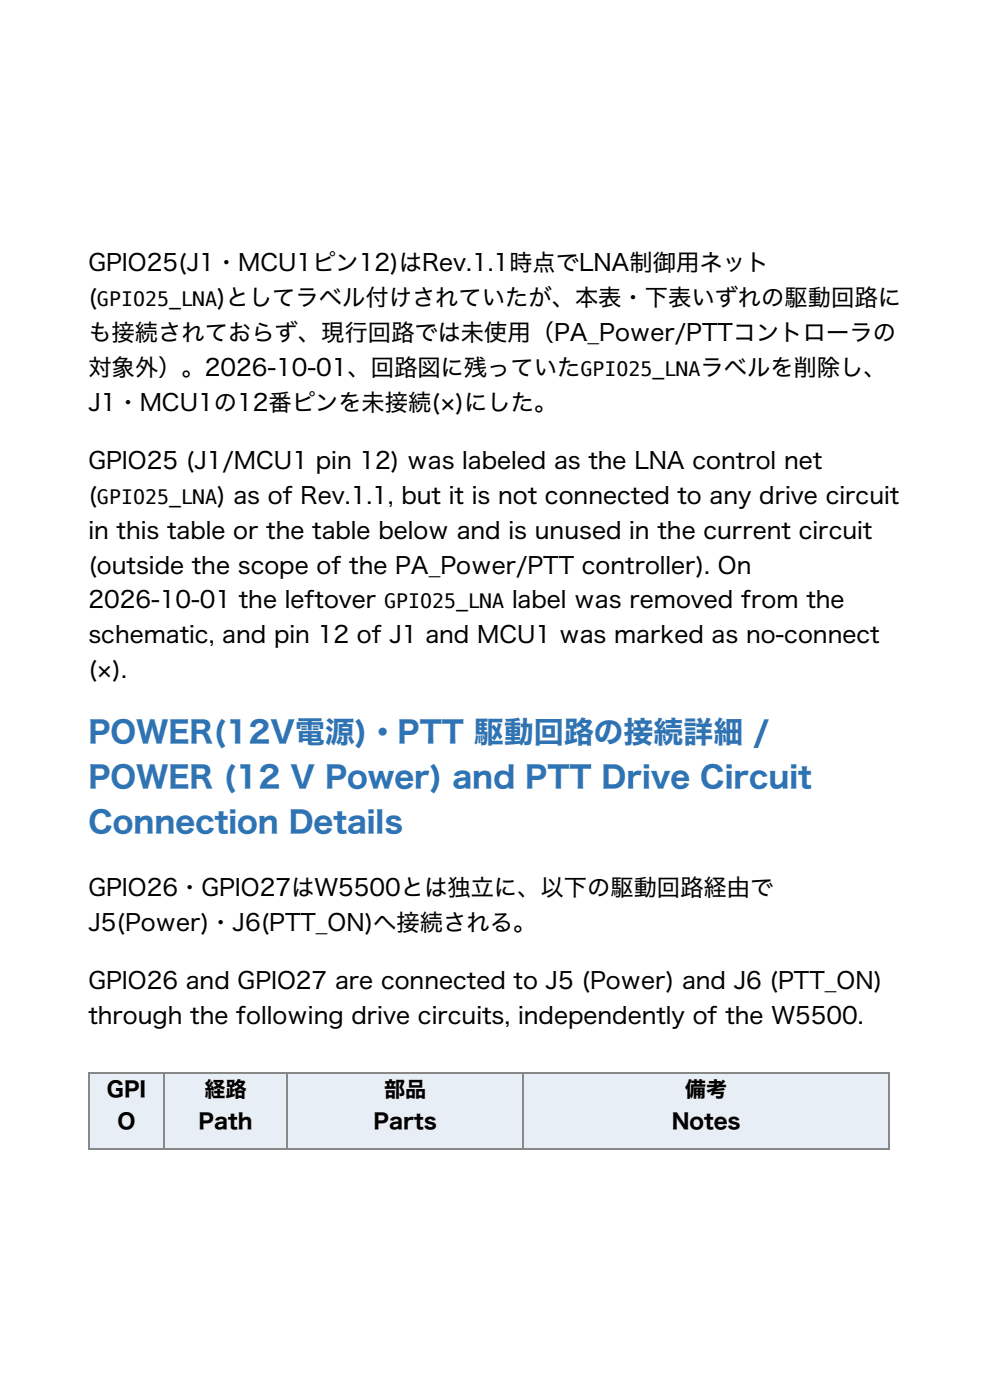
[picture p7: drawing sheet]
<svg xmlns="http://www.w3.org/2000/svg" width="210mm" height="297mm" viewBox="0 0 210 297" stroke-linecap="round" stroke-linejoin="round" font-family="sans-serif">
<defs><g id="words">
<g font-size="6.3" fill="#2e74b5">
<text x="18.7" y="157.7">POWER(12V電源)・PTT 駆動回路の接続詳細 /</text>
<text x="18.7" y="167.2">POWER (12 V Power) and PTT Drive Circuit</text>
<text x="18.7" y="176.7">Connection Details</text>
</g>
<g font-size="4.9">
<text x="18.7" y="57.5">GPIO25(J1・MCU1ピン12)はRev.1.1時点でLNA制御用ネット</text>
<text x="18.7" y="64.9">(</text>
<text x="46.1" y="64.9">)としてラベル付けされていたが、本表・下表いずれの駆動回路に</text>
<text x="18.7" y="72.3">も接続されておらず、現行回路では未使用（PA_Power/PTTコントローラの</text>
<text x="18.7" y="79.7">対象外）。2026-10-01、回路図に残っていた</text>
<text x="148.6" y="79.7">ラベルを削除し、</text>
<text x="18.7" y="87.1">J1・MCU1の12番ピンを未接続(×)にした。</text>
<text x="18.7" y="99.4">GPIO25 (J1/MCU1 pin 12) was labeled as the LNA control net</text>
<text x="18.7" y="106.9">(</text>
<text x="46.1" y="106.9">) as of Rev.1.1, but it is not connected to any drive circuit</text>
<text x="18.7" y="114.3">in this table or the table below and is unused in the current circuit</text>
<text x="18.7" y="121.7">(outside the scope of the PA_Power/PTT controller). On</text>
<text x="18.7" y="129.1">2026-10-01 the leftover</text>
<text x="108.6" y="129.1">label was removed from the</text>
<text x="18.7" y="136.5">schematic, and pin 12 of J1 and MCU1 was marked as no-connect</text>
<text x="18.7" y="143.9">(×).</text>
<text x="18.7" y="190.1">GPIO26・GPIO27はW5500とは独立に、以下の駆動回路経由で</text>
<text x="18.7" y="197.5">J5(Power)・J6(PTT_ON)へ接続される。</text>
<text x="18.7" y="209.8">GPIO26 and GPIO27 are connected to J5 (Power) and J6 (PTT_ON)</text>
<text x="18.7" y="217.3">through the following drive circuits, independently of the W5500.</text>
</g>
<g font-size="4.5">
<text x="22.7" y="232.8">GPI</text>
<text x="43.4" y="232.8">経路</text>
<text x="81.5" y="232.8">部品</text>
<text x="145.3" y="232.8">備考</text>
<text x="24.9" y="239.6">O</text>
<text x="42.1" y="239.6">Path</text>
<text x="79.3" y="239.6">Parts</text>
<text x="142.5" y="239.6">Notes</text>
</g>
<g font-size="4.2">
<text x="20.6" y="64.9">GPIO25_LNA</text>
<text x="123.1" y="79.7">GPIO25_LNA</text>
<text x="20.6" y="106.9">GPIO25_LNA</text>
<text x="81.5" y="129.1">GPIO25_LNA</text>
</g>
</g></defs>
<path d="M19.1 227.8h15.5v15.8h-15.5z" fill="#e8eef6"/>
<path d="M18.9 227.5v16.3M19.1 227.7h15.5M34.8 227.5v16.3" fill="none" stroke="#888" stroke-width=".35"/>
<path d="M19.1 243.7h15.5" fill="none" stroke="#888" stroke-width=".23"/>
<path d="M35 227.8h25.7v15.8h-25.7z" fill="#e8eef6"/>
<path d="M34.8 227.5v16.3M35 227.7h25.7M60.9 227.5v16.3" fill="none" stroke="#888" stroke-width=".35"/>
<path d="M35 243.7h25.7" fill="none" stroke="#888" stroke-width=".23"/>
<path d="M61.1 227.8h49.7v15.8h-49.7z" fill="#e8eef6"/>
<path d="M60.9 227.5v16.3M61.1 227.7h49.7M111 227.5v16.3" fill="none" stroke="#888" stroke-width=".35"/>
<path d="M61.1 243.7h49.7" fill="none" stroke="#888" stroke-width=".23"/>
<path d="M111.2 227.8h77.2v15.8h-77.2z" fill="#e8eef6"/>
<path d="M111 227.5v16.3M111.2 227.7h77.2M188.6 227.5v16.3" fill="none" stroke="#888" stroke-width=".35"/>
<path d="M111.2 243.7h77.2" fill="none" stroke="#888" stroke-width=".23"/>
<path d="M18.7 243.6h.4v.2h-.4z" fill="#888"/>
<path d="M19.1 243.7h15.5" fill="none" stroke="#888" stroke-width=".23"/>
<path d="M34.6 243.6h.4v.2h-.4z" fill="#888"/>
<path d="M35 243.7h25.7" fill="none" stroke="#888" stroke-width=".23"/>
<path d="M60.7 243.6h.4v.2h-.4z" fill="#888"/>
<path d="M61.1 243.7h49.7" fill="none" stroke="#888" stroke-width=".23"/>
<path d="M110.8 243.6h.4v.2h-.4z" fill="#888"/>
<path d="M111.2 243.7h77.2" fill="none" stroke="#888" stroke-width=".23"/>
<path d="M188.4 243.6h.4v.2h-.4z" fill="#888"/>
<use href="#words"/>
</svg>
